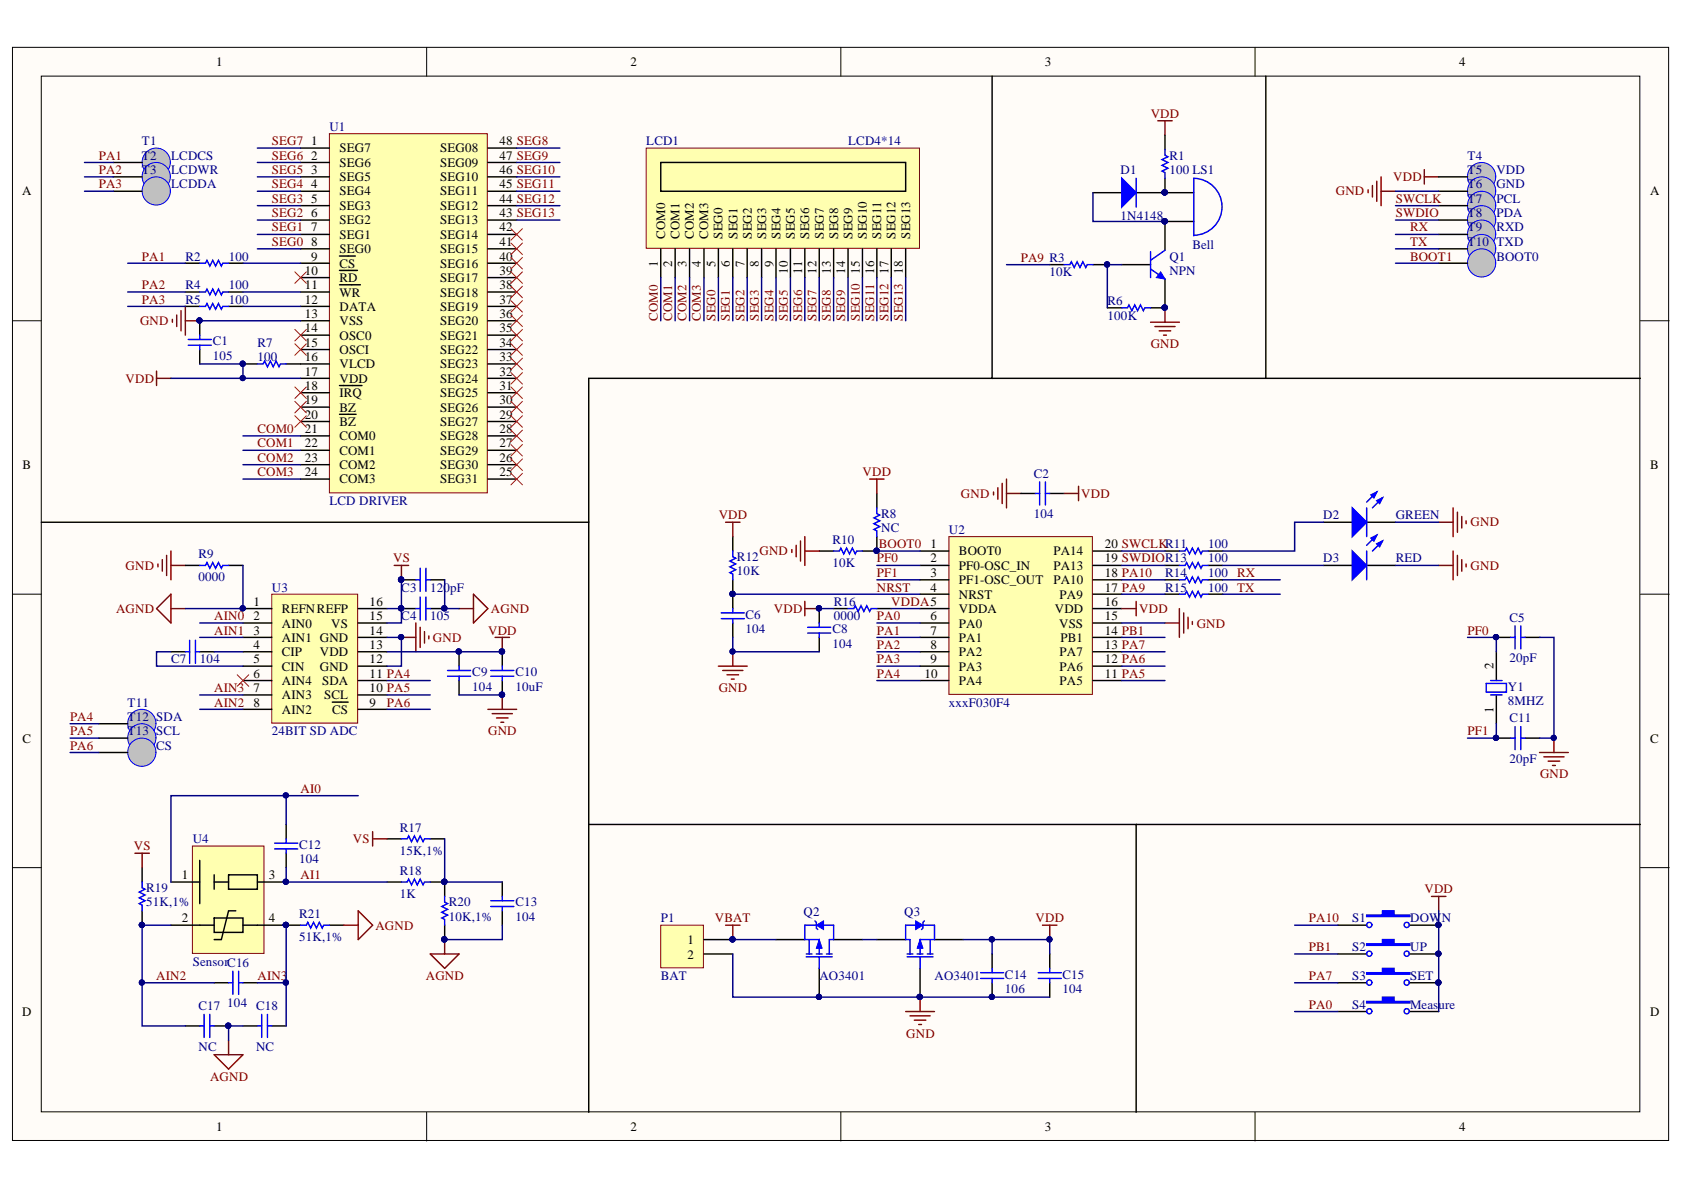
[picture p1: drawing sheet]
<svg xmlns="http://www.w3.org/2000/svg" width="297mm" height="210mm" viewBox="0 0 297 210" stroke-linecap="round" stroke-linejoin="round" font-family="sans-serif">
<defs><g id="words">
<g font-size="2.3">
<text x="38.1" y="11.7">1</text>
<text x="111.2" y="11.7">2</text>
<text x="184.3" y="11.7">3</text>
<text x="257.4" y="11.7">4</text>
<text x="54.9" y="25.6">1</text>
<text x="54.9" y="28.1">2</text>
<text x="59.9" y="26.9">SEG7</text>
<text x="59.9" y="29.4">SEG6</text>
<text x="77.6" y="29.4">SEG09</text>
<text x="77.6" y="26.9">SEG08</text>
<text x="88.1" y="28.1">47 SEG9</text>
<text x="88.1" y="25.6">48 SEG8</text>
<text x="3.9" y="34.5">A</text>
<text x="54.9" y="30.7">3</text>
<text x="54.9" y="33.2">4</text>
<text x="54.9" y="35.7">5</text>
<text x="59.9" y="31.9">SEG5</text>
<text x="59.9" y="34.5">SEG4</text>
<text x="77.6" y="34.5">SEG11</text>
<text x="77.6" y="31.9">SEG10</text>
<text x="88.1" y="35.7">44 SEG12</text>
<text x="88.1" y="33.2">45 SEG11</text>
<text x="88.1" y="30.7">46 SEG10</text>
<text x="291.1" y="34.5">A</text>
<text x="54.9" y="38.3">6</text>
<text x="54.9" y="40.8">7</text>
<text x="59.9" y="37">SEG3</text>
<text x="59.9" y="39.5">SEG2</text>
<text x="77.6" y="39.5">SEG13</text>
<text x="77.6" y="37">SEG12</text>
<text x="88.1" y="40.8">42</text>
<text x="88.1" y="38.3">43 SEG13</text>
<text x="54.9" y="43.4">8</text>
<text x="54.9" y="46">9</text>
<text x="59.9" y="42.1">SEG1</text>
<text x="59.9" y="44.7">SEG0</text>
<text x="59.9" y="47.2">CS</text>
<text x="77.6" y="47.2">SEG16</text>
<text x="77.6" y="44.7">SEG15</text>
<text x="77.6" y="42.1">SEG14</text>
<text x="88.1" y="46">40</text>
<text x="88.1" y="43.4">41</text>
<text x="116" y="47.1" transform="rotate(-90 116 47.1)">1</text>
<text x="117.3" y="42.1" transform="rotate(-90 117.3 42.1)">COM0</text>
<text x="118.6" y="47.1" transform="rotate(-90 118.6 47.1)">2</text>
<text x="119.8" y="42.1" transform="rotate(-90 119.8 42.1)">COM1</text>
<text x="121.1" y="47.1" transform="rotate(-90 121.1 47.1)">3</text>
<text x="122.4" y="42.1" transform="rotate(-90 122.4 42.1)">COM2</text>
<text x="123.6" y="47.1" transform="rotate(-90 123.6 47.1)">4</text>
<text x="124.9" y="42.1" transform="rotate(-90 124.9 42.1)">COM3</text>
<text x="126.2" y="47.1" transform="rotate(-90 126.2 47.1)">5</text>
<text x="127.4" y="42.1" transform="rotate(-90 127.4 42.1)">SEG0</text>
<text x="128.7" y="47.1" transform="rotate(-90 128.7 47.1)">6</text>
<text x="130.1" y="42.1" transform="rotate(-90 130.1 42.1)">SEG1</text>
<text x="131.3" y="47.1" transform="rotate(-90 131.3 47.1)">7</text>
<text x="132.6" y="42.1" transform="rotate(-90 132.6 42.1)">SEG2</text>
<text x="133.9" y="47.1" transform="rotate(-90 133.9 47.1)">8</text>
<text x="135.1" y="42.1" transform="rotate(-90 135.1 42.1)">SEG3</text>
<text x="136.4" y="47.1" transform="rotate(-90 136.4 47.1)">9</text>
<text x="137.7" y="42.1" transform="rotate(-90 137.7 42.1)">SEG4</text>
<text x="140.2" y="42.1" transform="rotate(-90 140.2 42.1)">SEG5</text>
<text x="142.8" y="42.1" transform="rotate(-90 142.8 42.1)">SEG6</text>
<text x="145.3" y="42.1" transform="rotate(-90 145.3 42.1)">SEG7</text>
<text x="147.8" y="42.1" transform="rotate(-90 147.8 42.1)">SEG8</text>
<text x="150.4" y="42.1" transform="rotate(-90 150.4 42.1)">SEG9</text>
<text x="152.9" y="42.1" transform="rotate(-90 152.9 42.1)">SEG10</text>
<text x="155.4" y="42.1" transform="rotate(-90 155.4 42.1)">SEG11</text>
<text x="158" y="42.1" transform="rotate(-90 158 42.1)">SEG12</text>
<text x="160.5" y="42.1" transform="rotate(-90 160.5 42.1)">SEG13</text>
<text x="53.8" y="48.5">10</text>
<text x="53.8" y="51">11</text>
<text x="53.8" y="53.6">12</text>
<text x="59.9" y="49.8">RD</text>
<text x="59.9" y="52.3">WR</text>
<text x="77.6" y="52.3">SEG18</text>
<text x="77.6" y="49.8">SEG17</text>
<text x="88.1" y="53.6">37</text>
<text x="88.1" y="51">38</text>
<text x="88.1" y="48.5">39</text>
<text x="139" y="48.3" transform="rotate(-90 139 48.3)">10</text>
<text x="141.5" y="48.3" transform="rotate(-90 141.5 48.3)">11</text>
<text x="144" y="48.3" transform="rotate(-90 144 48.3)">12</text>
<text x="146.6" y="48.3" transform="rotate(-90 146.6 48.3)">13</text>
<text x="149.1" y="48.3" transform="rotate(-90 149.1 48.3)">14</text>
<text x="151.6" y="48.3" transform="rotate(-90 151.6 48.3)">15</text>
<text x="154.2" y="48.3" transform="rotate(-90 154.2 48.3)">16</text>
<text x="156.7" y="48.3" transform="rotate(-90 156.7 48.3)">17</text>
<text x="159.2" y="48.3" transform="rotate(-90 159.2 48.3)">18</text>
<text x="53.8" y="56.1">13</text>
<text x="53.8" y="58.6">14</text>
<text x="59.9" y="54.8">DATA</text>
<text x="59.9" y="57.4">VSS</text>
<text x="59.9" y="59.9">OSC0</text>
<text x="77.6" y="59.9">SEG21</text>
<text x="77.6" y="57.4">SEG20</text>
<text x="77.6" y="54.8">SEG19</text>
<text x="88.1" y="58.6">35</text>
<text x="88.1" y="56.1">36</text>
<text x="53.8" y="61.2">15</text>
<text x="53.8" y="63.7">16</text>
<text x="59.9" y="62.4">OSCI</text>
<text x="59.9" y="65">VLCD</text>
<text x="77.6" y="65">SEG23</text>
<text x="77.6" y="62.4">SEG22</text>
<text x="88.1" y="63.7">33</text>
<text x="88.1" y="61.2">34</text>
<text x="53.8" y="66.2">17</text>
<text x="53.8" y="68.8">18</text>
<text x="53.8" y="71.3">19</text>
<text x="59.9" y="67.5">VDD</text>
<text x="59.9" y="70.1">IRQ</text>
<text x="77.6" y="70.1">SEG25</text>
<text x="77.6" y="67.5">SEG24</text>
<text x="88.1" y="71.3">30</text>
<text x="88.1" y="68.8">31</text>
<text x="88.1" y="66.2">32</text>
<text x="53.8" y="73.9">20</text>
<text x="53.8" y="76.4">21</text>
<text x="59.9" y="72.6">BZ</text>
<text x="59.9" y="75.1">BZ</text>
<text x="59.9" y="77.7">COM0</text>
<text x="77.6" y="77.7">SEG28</text>
<text x="77.6" y="75.1">SEG27</text>
<text x="77.6" y="72.6">SEG26</text>
<text x="88.1" y="76.4">28</text>
<text x="88.1" y="73.9">29</text>
<text x="4" y="82.7">B</text>
<text x="53.8" y="78.9">22</text>
<text x="53.8" y="81.5">23</text>
<text x="53.8" y="84">24</text>
<text x="59.9" y="80.2">COM1</text>
<text x="59.9" y="82.7">COM2</text>
<text x="77.6" y="82.7">SEG30</text>
<text x="77.6" y="80.2">SEG29</text>
<text x="88.1" y="84">25</text>
<text x="88.1" y="81.5">26</text>
<text x="88.1" y="78.9">27</text>
<text x="291.1" y="82.7">B</text>
<text x="59.9" y="85.3">COM3</text>
<text x="77.6" y="85.3">SEG31</text>
<text x="164.2" y="96.7">1</text>
<text x="164.2" y="99.2">2</text>
<text x="164.2" y="101.7">3</text>
<text x="169.1" y="97.9">BOOT0</text>
<text x="169.1" y="100.5">PF0-OSC_IN</text>
<text x="185.8" y="100.5">PA13</text>
<text x="185.8" y="97.9">PA14</text>
<text x="194.9" y="101.7">18 PA10</text>
<text x="194.9" y="99.2">19 SWDIOR13</text>
<text x="194.9" y="96.7">20 SWCLKR11</text>
<text x="44.7" y="106.9">1</text>
<text x="65.2" y="106.9">16</text>
<text x="164.2" y="104.4">4</text>
<text x="169.1" y="103">PF1-OSC_OUT</text>
<text x="169.1" y="105.6">NRST</text>
<text x="185.8" y="103">PA10</text>
<text x="186.9" y="105.6">PA9</text>
<text x="194.9" y="106.9">16</text>
<text x="194.9" y="104.4">17 PA9</text>
<text x="44.7" y="109.4">2</text>
<text x="44.7" y="112">3</text>
<text x="49.7" y="108.2">REFNREFP</text>
<text x="49.7" y="110.7">AIN0</text>
<text x="49.7" y="113.2">AIN1 GND</text>
<text x="58.4" y="110.7">VS</text>
<text x="65.2" y="112">14</text>
<text x="65.2" y="109.4">15</text>
<text x="164.2" y="109.4">6</text>
<text x="164.2" y="112">7</text>
<text x="169.1" y="108.2">VDDA</text>
<text x="169.1" y="110.7">PA0</text>
<text x="169.1" y="113.2">PA1</text>
<text x="186.1" y="108.2">VDD</text>
<text x="186.8" y="110.7">VSS</text>
<text x="187.1" y="113.2">PB1</text>
<text x="194.9" y="112">14 PB1</text>
<text x="194.9" y="109.4">15</text>
<text x="44.7" y="114.5">4</text>
<text x="44.7" y="117">5</text>
<text x="44.7" y="119.6">6</text>
<text x="49.7" y="115.8">CIP</text>
<text x="49.7" y="118.3">CIN</text>
<text x="56.4" y="118.3">GND</text>
<text x="56.4" y="115.8">VDD</text>
<text x="65.2" y="119.6">11 PA4</text>
<text x="65.2" y="117">12</text>
<text x="65.2" y="114.5">13</text>
<text x="163.1" y="119.6">10</text>
<text x="164.2" y="114.5">8</text>
<text x="164.2" y="117">9</text>
<text x="169.1" y="115.8">PA2</text>
<text x="169.1" y="118.3">PA3</text>
<text x="186.9" y="118.3">PA6</text>
<text x="186.9" y="115.8">PA7</text>
<text x="194.9" y="119.6">11 PA5</text>
<text x="194.9" y="117">12 PA6</text>
<text x="194.9" y="114.5">13 PA7</text>
<text x="263.4" y="118" transform="rotate(-90 263.4 118)">2</text>
<text x="44.7" y="122.1">7</text>
<text x="44.7" y="124.6">8</text>
<text x="49.7" y="120.8">AIN4</text>
<text x="49.7" y="123.4">AIN3</text>
<text x="49.7" y="125.9">AIN2</text>
<text x="56.8" y="120.8">SDA</text>
<text x="57.2" y="123.4">SCL</text>
<text x="58.6" y="125.9">CS</text>
<text x="65.2" y="124.6">9</text>
<text x="65.2" y="122.1">10 PA5</text>
<text x="169.1" y="120.8">PA4</text>
<text x="186.9" y="120.8">PA5</text>
<text x="263.4" y="125.7" transform="rotate(-90 263.4 125.7)">1</text>
<text x="4" y="131">C</text>
<text x="291.1" y="131">C</text>
<text x="32.1" y="155.1">1</text>
<text x="47.4" y="155.1">3</text>
<text x="32.1" y="162.7">2</text>
<text x="47.4" y="162.7">4</text>
<text x="121.3" y="166.5">1</text>
<text x="121.3" y="169.1">2</text>
<text x="3.9" y="179.2">D</text>
<text x="291.1" y="179.2">D</text>
<text x="38.1" y="199.5">1</text>
<text x="111.2" y="199.5">2</text>
<text x="184.3" y="199.5">3</text>
<text x="257.4" y="199.5">4</text>
</g>
<g font-size="2.3" fill="#000080">
<text x="58.1" y="23.1">U1</text>
<text x="25" y="25.6">T1</text>
<text x="25" y="28.1">T2</text>
<text x="30.2" y="28.1">LCDCS</text>
<text x="114" y="25.6">LCD1</text>
<text x="149.6" y="25.6">LCD4*14</text>
<text x="206.3" y="28.1">R1</text>
<text x="258.9" y="28.1">T4</text>
<text x="25" y="30.7">T3</text>
<text x="30.2" y="30.7">LCDWR</text>
<text x="30.2" y="33.2">LCDDA</text>
<text x="197.6" y="30.7">D1</text>
<text x="206.3" y="30.7">100 LS1</text>
<text x="258.9" y="30.7">T5</text>
<text x="258.9" y="33.2">T6</text>
<text x="258.9" y="35.7">T7</text>
<text x="263.9" y="30.7">VDD</text>
<text x="263.9" y="33.2">GND</text>
<text x="263.9" y="35.7">PCL</text>
<text x="197.6" y="38.8">1N4148</text>
<text x="258.9" y="38.3">T8</text>
<text x="258.9" y="40.8">T9</text>
<text x="263.9" y="38.3">PDA</text>
<text x="263.9" y="40.8">RXD</text>
<text x="32.7" y="46">R2</text>
<text x="40.3" y="46">100</text>
<text x="206.3" y="46">Q1</text>
<text x="210.3" y="43.9">Bell</text>
<text x="258.9" y="43.4">T10 TXD</text>
<text x="263.9" y="46">BOOT0</text>
<text x="32.7" y="51">R4</text>
<text x="32.7" y="53.6">R5</text>
<text x="40.3" y="51">100</text>
<text x="40.3" y="53.6">100</text>
<text x="185.1" y="48.8">10K</text>
<text x="195.4" y="53.8">R6</text>
<text x="206.3" y="48.5">NPN</text>
<text x="195.4" y="56.4">100K</text>
<text x="37.5" y="60.9">C1</text>
<text x="37.5" y="63.5">105</text>
<text x="45.4" y="61.2">R7</text>
<text x="45.4" y="63.7">100</text>
<text x="58.1" y="89.1">LCD DRIVER</text>
<text x="182.3" y="84.2">C2</text>
<text x="146.8" y="95.9">R10</text>
<text x="155.4" y="91.3">R8</text>
<text x="155.4" y="93.9">NC</text>
<text x="167.4" y="94.1">U2</text>
<text x="182.3" y="91.3">104</text>
<text x="233.4" y="91.6">D2</text>
<text x="246.2" y="91.6">GREEN</text>
<text x="35" y="98.4">R9</text>
<text x="130" y="98.9">R12</text>
<text x="130" y="101.5">10K</text>
<text x="146.8" y="100">10K</text>
<text x="205.5" y="101.7">R14</text>
<text x="213.1" y="96.7">100</text>
<text x="213.1" y="99.2">100</text>
<text x="213.1" y="101.7">100 RX</text>
<text x="233.4" y="99.2">D3</text>
<text x="246.2" y="99.2">RED</text>
<text x="35" y="102.5">0000</text>
<text x="48" y="104.4">U3</text>
<text x="70.8" y="104.4">C3</text>
<text x="75.9" y="104.4">120pF</text>
<text x="147.1" y="106.9">R16</text>
<text x="205.5" y="104.4">R15</text>
<text x="213.1" y="104.4">100 TX</text>
<text x="70.8" y="109.4">C4</text>
<text x="75.9" y="109.4">105</text>
<text x="131.5" y="109.2">C6</text>
<text x="131.5" y="111.7">104</text>
<text x="146.8" y="111.7">C8</text>
<text x="147.1" y="109.4">0000</text>
<text x="266.2" y="109.7">C5</text>
<text x="30.2" y="117">C7</text>
<text x="35.3" y="117">104</text>
<text x="83.3" y="119.3">C9</text>
<text x="90.9" y="119.3">C10</text>
<text x="146.8" y="114.2">104</text>
<text x="266.2" y="116.8">20pF</text>
<text x="22.5" y="124.6">T11</text>
<text x="83.3" y="121.8">104</text>
<text x="90.9" y="121.8">10uF</text>
<text x="167.4" y="124.6">xxxF030F4</text>
<text x="266" y="121.8">Y1</text>
<text x="266" y="124.4">8MHZ</text>
<text x="22.5" y="127.2">T12 SDA</text>
<text x="22.5" y="129.7">T13 SCL</text>
<text x="48" y="129.7">24BIT SD ADC</text>
<text x="266.2" y="127.4">C11</text>
<text x="27.6" y="132.2">CS</text>
<text x="266.2" y="134.5">20pF</text>
<text x="34" y="148.7">U4</text>
<text x="52.8" y="149.7">C12</text>
<text x="70.5" y="146.7">R17</text>
<text x="52.8" y="152.3">104</text>
<text x="70.5" y="150.7">15K,1%</text>
<text x="70.5" y="154.3">R18</text>
<text x="25.8" y="157.3">R19</text>
<text x="25.8" y="159.9">51K,1%</text>
<text x="52.8" y="161.9">R21</text>
<text x="70.5" y="158.3">1K</text>
<text x="79.2" y="159.9">R20</text>
<text x="90.9" y="159.9">C13</text>
<text x="141.7" y="161.6">Q2</text>
<text x="159.5" y="161.6">Q3</text>
<text x="52.8" y="166">51K,1%</text>
<text x="79.2" y="162.4">10K,1%</text>
<text x="90.9" y="162.4">104</text>
<text x="116.5" y="162.7">P1</text>
<text x="238.5" y="167.8">S2</text>
<text x="238.5" y="162.7">S1</text>
<text x="248.7" y="167.8">UP</text>
<text x="248.7" y="162.7">DOW</text>
<text x="254.3" y="162.7">N</text>
<text x="34" y="170.3">SensorC16</text>
<text x="116.5" y="172.9">BAT</text>
<text x="144.5" y="172.9">AO3401</text>
<text x="164.8" y="172.9">AO3401</text>
<text x="177.3" y="172.6">C14</text>
<text x="187.4" y="172.6">C15</text>
<text x="238.5" y="172.9">S3</text>
<text x="248.7" y="172.9">SET</text>
<text x="35" y="178.2">C17</text>
<text x="40.1" y="177.7">104 C18</text>
<text x="177.3" y="175.2">106</text>
<text x="187.4" y="175.2">104</text>
<text x="238.5" y="177.9">S4</text>
<text x="248.7" y="177.9">Measure</text>
<text x="35" y="185.3">NC</text>
<text x="45.2" y="185.3">NC</text>
</g>
<g font-size="2.3" fill="#800000">
<text x="203" y="20.8">VDD</text>
<text x="17.4" y="28.1">PA1</text>
<text x="48" y="28.1">SEG6</text>
<text x="48" y="25.6">SEG7</text>
<text x="17.4" y="30.7">PA2</text>
<text x="17.4" y="33.2">PA3</text>
<text x="48" y="35.7">SEG3</text>
<text x="48" y="33.2">SEG4</text>
<text x="48" y="30.7">SEG5</text>
<text x="235.6" y="34.5">GND</text>
<text x="245.8" y="31.9">VDD</text>
<text x="246.2" y="35.7">SWCLK</text>
<text x="48" y="40.8">SEG1</text>
<text x="48" y="38.3">SEG2</text>
<text x="246.2" y="38.3">SWDIO</text>
<text x="248.7" y="40.8">RX</text>
<text x="25" y="46">PA1</text>
<text x="48" y="43.4">SEG0</text>
<text x="180.1" y="46.2">PA9 R3</text>
<text x="248.7" y="43.4">TX</text>
<text x="248.7" y="46">BOOT1</text>
<text x="25" y="51">PA2</text>
<text x="25" y="53.6">PA3</text>
<text x="24.7" y="57.4">GND</text>
<text x="116" y="56.6" transform="rotate(-90 116 56.6)">COM0</text>
<text x="118.6" y="56.6" transform="rotate(-90 118.6 56.6)">COM1</text>
<text x="121.1" y="56.6" transform="rotate(-90 121.1 56.6)">COM2</text>
<text x="123.6" y="56.6" transform="rotate(-90 123.6 56.6)">COM3</text>
<text x="126.2" y="56.6" transform="rotate(-90 126.2 56.6)">SEG0</text>
<text x="128.7" y="56.6" transform="rotate(-90 128.7 56.6)">SEG1</text>
<text x="131.3" y="56.6" transform="rotate(-90 131.3 56.6)">SEG2</text>
<text x="133.9" y="56.6" transform="rotate(-90 133.9 56.6)">SEG3</text>
<text x="136.4" y="56.6" transform="rotate(-90 136.4 56.6)">SEG4</text>
<text x="139" y="56.6" transform="rotate(-90 139 56.6)">SEG5</text>
<text x="141.5" y="56.6" transform="rotate(-90 141.5 56.6)">SEG6</text>
<text x="144" y="56.6" transform="rotate(-90 144 56.6)">SEG7</text>
<text x="146.6" y="56.6" transform="rotate(-90 146.6 56.6)">SEG8</text>
<text x="149.1" y="56.6" transform="rotate(-90 149.1 56.6)">SEG9</text>
<text x="151.6" y="56.6" transform="rotate(-90 151.6 56.6)">SEG10</text>
<text x="154.2" y="56.6" transform="rotate(-90 154.2 56.6)">SEG11</text>
<text x="156.7" y="56.6" transform="rotate(-90 156.7 56.6)">SEG12</text>
<text x="159.2" y="56.6" transform="rotate(-90 159.2 56.6)">SEG13</text>
<text x="203" y="61.4">GND</text>
<text x="22.2" y="67.5">VDD</text>
<text x="45.4" y="76.4">COM0</text>
<text x="45.4" y="78.9">COM1</text>
<text x="45.4" y="81.5">COM2</text>
<text x="45.4" y="84">COM3</text>
<text x="152.1" y="84">VDD</text>
<text x="169.5" y="87.8">GND</text>
<text x="190.7" y="87.8">VDD</text>
<text x="126.8" y="91.6">VDD</text>
<text x="259.4" y="92.9">GND</text>
<text x="22.2" y="100.5">GND</text>
<text x="69.3" y="99.2">VS</text>
<text x="134" y="97.9">GND</text>
<text x="154.7" y="99.2">PF0</text>
<text x="154.7" y="101.7">PF1</text>
<text x="155" y="96.7">BOOT0</text>
<text x="259.4" y="100.5">GND</text>
<text x="154.7" y="104.4">NRST</text>
<text x="157.2" y="106.9">VDDA5</text>
<text x="20.5" y="108.2">AGND</text>
<text x="37.8" y="109.4">AIN0</text>
<text x="37.8" y="112">AIN1</text>
<text x="76.4" y="113.2">GND</text>
<text x="86.1" y="112">VDD</text>
<text x="86.6" y="108.2">AGND</text>
<text x="136.5" y="108.2">VDD</text>
<text x="154.7" y="109.4">PA0</text>
<text x="154.7" y="112">PA1</text>
<text x="200.9" y="108.2">VDD</text>
<text x="211.1" y="110.7">GND</text>
<text x="258.9" y="112">PF0</text>
<text x="154.7" y="114.5">PA2</text>
<text x="154.7" y="117">PA3</text>
<text x="154.7" y="119.6">PA4</text>
<text x="37.8" y="124.6">AIN2</text>
<text x="37.8" y="122.1">AIN3</text>
<text x="68.2" y="124.6">PA6</text>
<text x="126.8" y="122.1">GND</text>
<text x="12.3" y="127.2">PA4</text>
<text x="12.3" y="129.7">PA5</text>
<text x="86.1" y="129.7">GND</text>
<text x="258.9" y="129.7">PF1</text>
<text x="12.3" y="132.2">PA6</text>
<text x="271.6" y="137.3">GND</text>
<text x="53" y="139.8">AI0</text>
<text x="23.6" y="150">VS</text>
<text x="62.2" y="148.7">VS</text>
<text x="53" y="155.1">AI1</text>
<text x="251.3" y="157.6">VDD</text>
<text x="66.2" y="164">AGND</text>
<text x="126.1" y="162.7">VBAT</text>
<text x="182.7" y="162.7">VDD</text>
<text x="230.9" y="167.8">PB1</text>
<text x="230.9" y="162.7">PA10</text>
<text x="27.6" y="172.9">AIN2</text>
<text x="45.4" y="172.9">AIN3</text>
<text x="75.1" y="172.9">AGND</text>
<text x="230.9" y="172.9">PA7</text>
<text x="230.9" y="177.9">PA0</text>
<text x="159.8" y="183">GND</text>
<text x="37" y="190.6">AGND</text>
</g>
</g></defs>
<g fill="#fffcf8" stroke="#000" stroke-width=".18">
<path d="M2.2 8.4h292.1v192.8h-292.1z"/>
<path d="M7.3 13.4h281.9v182.7h-281.9z"/>
</g>
<path d="M75.3 8.4v5M148.3 8.4v5M221.4 8.4v5M2.2 56.6h5.1M289.3 56.6h5.1M2.2 104.8h5.1M289.3 104.8h5.1M2.2 153h5.1M289.3 153h5.1M75.3 196.2v5.1M148.3 196.2v5.1M221.4 196.2v5.1" fill="none" stroke="#000" stroke-width=".18"/>
<path d="M58.1 23.6h27.9v63.3h-27.9z" fill="#ffffb0" stroke="#800000" stroke-width=".18"/>
<g fill="none" stroke="#000" stroke-width=".25">
<path d="M53 26.1h5.1M53 28.7h5.1M53 31.2h5.1M53 33.7h5.1M53 36.3h5.1M53 38.8h5.1M86.1 26.1h5M86.1 28.7h5M86.1 31.2h5M86.1 33.7h5M86.1 36.3h5M86.1 38.8h5"/>
<path d="M32.7 46.4h2.5M32.7 51.5h2.5M32.7 54h2.5M35.2 56.6v2.5M40.3 46.4h2.6M40.3 51.5h2.6M40.3 54h2.6M53 41.4h5.1M53 43.9h5.1M53 46.4h5.1M53 49h5.1M53 51.5h5.1"/>
<path d="M53 54h5.1M53 56.6h5.1M53 59.1h5.1M59.9 45.2h2.8M59.9 47.7h3.2M59.9 50.2h3.7M86.1 41.4h5M86.1 43.9h5M86.1 46.4h5M86.1 49h5M86.1 51.5h5M86.1 54h5"/>
<path d="M86.1 56.6h5M86.1 59.1h5M35.2 61.7v2.5M42.9 64.2h2.5M50.5 64.2h7.6M53 61.7h5.1M53 66.7h5.1M53 69.3h5.1M53 71.8h5.1M53 74.3h5.1M53 76.9h5.1M53 79.4h5.1"/>
<path d="M59.9 68h3.9M59.9 73.1h2.9M86.1 61.7h5M86.1 64.2h5M86.1 66.7h5M86.1 69.3h5M86.1 71.8h5M86.1 74.3h5M86.1 76.9h5M86.1 79.4h5M53 82h5.1M53 84.5h5.1"/>
<path d="M86.1 82h5M86.1 84.5h5"/>
</g>
<path d="M33.2 59.9h4.1M35.2 46.4h1.1l.2-.5 .5 1 .5-1 .5 1 .5-1 .5 1 .3-.5h1M35.2 51.5h1.1l.2-.5 .5 1 .5-1 .5 1 .5-1 .5 1 .3-.5h1M35.2 54h1.1l.2-.5 .5 1.1 .5-1.1 .5 1.1 .5-1.1 .5 1.1 .3-.6h1M35.2 59.1v.8M33.2 60.9h4.1M35.2 60.9v.8M45.4 64.2h1l.3-.5 .5 1 .5-1 .5 1 .5-1 .5 1 .3-.5h1" fill="none" stroke="#00f" stroke-width=".25"/>
<g fill="#000080" stroke="#000080" stroke-width=".18">
<circle cx="42.8" cy="64.2" r=".46"/>
<circle cx="35.2" cy="56.5" r=".46"/>
</g>
<g fill="none" stroke="#f00" stroke-width=".18">
<path d="M52 48l2 2M52 58.1l2 2M54 48l-2 2M54 58.1l-2 2M90.1 40.3l2.1 2.1M90.1 42.9l2.1 2M90.1 45.4l2.1 2M90.1 48l2.1 2M90.1 50.5l2.1 2M90.1 53l2.1 2.1M90.1 55.6l2.1 2M90.1 58.1l2.1 2"/>
<path d="M92.2 40.3l-2.1 2.1M92.2 42.9l-2.1 2M92.2 45.4l-2.1 2M92.2 48l-2.1 2M92.2 50.5l-2.1 2M92.2 53l-2.1 2.1M92.2 55.6l-2.1 2M92.2 58.1l-2.1 2M52 60.6l2 2.1M52 68.3l2 2M52 70.8l2 2M52 73.3l2 2.1"/>
<path d="M54 60.6l-2 2.1M54 68.3l-2 2M54 70.8l-2 2M54 73.3l-2 2.1M90.1 60.6l2.1 2.1M90.1 63.2l2.1 2M90.1 65.7l2.1 2M90.1 68.3l2.1 2M90.1 70.8l2.1 2M90.1 73.3l2.1 2.1M90.1 75.9l2.1 2M90.1 78.4l2.1 2"/>
<path d="M92.2 60.6l-2.1 2.1M92.2 63.2l-2.1 2M92.2 65.7l-2.1 2M92.2 68.3l-2.1 2M92.2 70.8l-2.1 2M92.2 73.3l-2.1 2.1M92.2 75.9l-2.1 2M92.2 78.4l-2.1 2M90.1 80.9l2.1 2.1M90.1 83.5l2.1 2M92.2 80.9l-2.1 2.1M92.2 83.5l-2.1 2"/>
</g>
<path d="M30.4 56.3v.5M31.2 55.6v2M31.9 54.8v3.6M32.7 54v5.1M32.7 56.6h2.5" fill="none" stroke="#800000" stroke-width=".25"/>
<path d="M47.9 104.8h15.2v22.8h-15.2z" fill="#ffffb0" stroke="#800000" stroke-width=".18"/>
<g fill="none" stroke="#000" stroke-width=".25">
<path d="M32.7 99.7h2.5M40.3 99.7h2.6M30.2 115h2.5M35.2 115h2.6M42.9 107.3h5M42.9 109.9h5M42.9 112.4h5M42.9 115h5M42.9 117.5h5M63.2 107.3h5.1M63.2 109.9h5.1M63.2 112.4h5.1"/>
<path d="M63.2 115h5.1M63.2 117.5h5.1M70.8 107.3h2.6M70.8 102.3h2.6M75.9 107.3h2.5M75.9 102.3h2.5M81 115v2.5M88.6 115v2.5M42.9 120h5M42.9 122.6h5M42.9 125.1h5M58.6 123.8h2.8"/>
<path d="M63.2 120h5.1M63.2 122.6h5.1M63.2 125.1h5.1M81 120v2.6M88.6 120v2.6"/>
</g>
<g fill="#000080" stroke="#000080" stroke-width=".18">
<circle cx="42.8" cy="107.3" r=".46"/>
<circle cx="70.7" cy="102.2" r=".47"/>
<circle cx="78.4" cy="107.3" r=".46"/>
<circle cx="70.8" cy="107.3" r=".46"/>
<circle cx="70.8" cy="112.4" r=".46"/>
<circle cx="80.9" cy="114.9" r=".46"/>
<circle cx="88.5" cy="114.9" r=".46"/>
<circle cx="88.5" cy="122.5" r=".46"/>
</g>
<g fill="none" stroke="#00f" stroke-width=".25">
<path d="M35.2 99.7h1.1l.2-.5 .5 1 .5-1 .5 1 .5-1 .5 1 .3-.5h1M32.7 115h.8M33.5 112.9v4.1M34.5 112.9v4.1M34.5 115h.7M73.4 102.3h.7M73.4 107.3h.7M74.1 100.2v4.1M74.1 105.3v4.1M75.1 100.2v4.1M75.1 105.3v4.1M75.1 102.3h.8"/>
<path d="M75.1 107.3h.8M78.9 119.3h4.1M78.9 118.3h4.1M81 117.5v.8M81 119.3v.7M86.6 119.3h4M86.6 118.3h4M88.6 117.5v.8M88.6 119.3v.7"/>
</g>
<g fill="none" stroke="#800000" stroke-width=".25">
<path d="M27.6 65.5v2.5M27.6 66.7h2.6M27.9 99.5v.5M28.6 98.7v2M29.4 98v3.5M30.2 97.2v5.1M30.2 99.7h2.5M69.5 99.7h2.6M70.8 99.7v2.6M27.6 107.3l2.6-2.5v5.1zM30.2 107.3h2.5M70.8 112.4h2.6"/>
<path d="M73.4 109.9v5.1M74.1 110.6v3.6M74.9 111.4v2M75.6 112.2v.5M81 107.3h2.5M83.5 104.8l2.6 2.5-2.6 2.6zM86.1 125.1h5M86.8 125.9h3.6M87.6 126.6h2M88.3 127.4h.6M88.6 122.6v2.5"/>
</g>
<path d="M41.8 119l2.1 2.1M43.9 119l-2.1 2.1" fill="none" stroke="#f00" stroke-width=".18"/>
<path d="M33.9 149.2h12.7v19h-12.7z" fill="#ffffb0" stroke="#800000" stroke-width=".18"/>
<g fill="none" stroke="#000" stroke-width=".25">
<path d="M25.1 153v2.6M30.2 155.6h5M35.2 151.8v7.6M37.8 155.6h2.5M37.8 154.3v2.5M40.3 154.3h5.1v2.5h-5.1zM45.4 155.6h5.1M50.5 145.4v2.6M50.5 150.5v2.5M68.3 155.6h2.5M68.3 148h2.5M75.9 155.6h2.5v2.5"/>
<path d="M75.9 148h2.5M88.6 155.6v2.5M25.1 160.7v2.5M30.2 163.2h7.6M37.8 161.9h5.1v2.6h-5.1zM37.8 173.3h2.5M41.6 160.7h-1.3l-1.3 5h-1.2M42.9 163.2h10.1M42.9 173.3h2.5M58.1 163.2h2.5M78.4 163.2v2.5M88.6 160.7v2.5"/>
<path d="M32.7 181h2.5M37.8 181h2.5M42.9 181h2.5M47.9 181h2.6"/>
</g>
<g fill="#000080" stroke="#000080" stroke-width=".18">
<circle cx="50.4" cy="155.5" r=".46"/>
<circle cx="50.4" cy="163.1" r=".46"/>
<circle cx="25" cy="163.1" r=".46"/>
<circle cx="40.3" cy="180.9" r=".47"/>
<circle cx="78.4" cy="155.5" r=".46"/>
<circle cx="78.4" cy="165.7" r=".47"/>
</g>
<g fill="none" stroke="#00f" stroke-width=".25">
<path d="M25.1 155.6v1l.5 .2-1 .6 1 .5-1 .5 1 .5-1 .5 .5 .2v1.1M48.4 148.7h4.1M48.4 149.7h4.1M50.5 148v.7M50.5 149.7v.8M70.8 148h1l.3-.5 .5 1 .5-1 .5 1 .5-1 .5 1 .3-.5h1M70.8 155.6h1l.3-.5 .5 1 .5-1 .5 1 .5-1 .5 1 .3-.5h1M78.4 158.1v1l.5 .3-1 .5 1 .5-1 .5 1 .5-1 .5 .5 .3v1M86.6 158.9h4M86.6 159.9h4M88.6 158.1v.8M88.6 159.9v.8"/>
<path d="M36 178.9v4.1M37 178.9v4.1M40.3 173.3h.8M41.1 171.3v4.1M42.1 171.3v4.1M42.1 173.3h.8M46.2 178.9v4.1M47.2 178.9v4.1M53 163.2h1l.3-.5 .5 1 .5-1 .5 1 .5-1 .5 1 .3-.5h1M35.2 181h.8M37 181h.8M45.4 181h.8"/>
<path d="M47.2 181h.7"/>
</g>
<path d="M23.8 150.5h2.5M25.1 150.5v2.5M65.7 146.7v2.5M65.7 148h2.6M60.6 163.2h2.6M63.2 160.7l2.5 2.5-2.5 2.5zM75.9 168.3h5.1l-2.6 2.5zM78.4 165.7v2.6M37.8 186h5.1l-2.6 2.6zM40.3 183.5v2.5" fill="none" stroke="#800000" stroke-width=".25"/>
<path d="M167.4 94.7h25.3v27.8h-25.3z" fill="#ffffb0" stroke="#800000" stroke-width=".18"/>
<g fill="none" stroke="#000" stroke-width=".25">
<path d="M129.3 94.7v2.5M144.5 97.2h2.5M154.7 94.7v2.5h-2.6M154.7 87v2.6M162.3 97.2h5.1M162.3 99.7h5.1M192.8 97.2h5.1M192.8 99.7h5.1M205.5 97.2h2.5M205.5 99.7h2.5M213.1 97.2h2.6M213.1 99.7h2.6"/>
<path d="M129.3 102.3v5M129.3 109.9v2.5M147 107.3h2.6M154.7 107.3h2.5M162.3 102.3h5.1M162.3 104.8h5.1M162.3 107.3h5.1M162.3 109.9h5.1M162.3 112.4h5.1M162.3 115h5.1M162.3 117.5h5.1M192.8 102.3h5.1"/>
<path d="M192.8 104.8h5.1M192.8 107.3h5.1M192.8 109.9h5.1M192.8 112.4h5.1M192.8 115h5.1M192.8 117.5h5.1M205.5 102.3h2.5M205.5 104.8h2.5M213.1 102.3h2.6M213.1 104.8h2.6M263.9 112.4h2.6M263.9 115v5"/>
<path d="M269 112.4h2.6M162.3 120h5.1M192.8 120h5.1M263.9 122.6v5.1M263.9 130.2h2.6M269 130.2h2.6M236 168.3h5.1M248.7 168.3h5.1"/>
</g>
<g fill="none" stroke="#800000" stroke-width=".25">
<path d="M128 92.1h2.5M129.3 92.1v2.6M139.7 96.9v.5M140.4 96.2v2M141.2 95.4v3.6M142 94.7v5M142 97.2h2.5M175.3 86.8v.5M176 86v2.1M176.8 85.3v3.5M177.5 84.5v5.1M177.5 87h2.6"/>
<path d="M126.7 117.5h5.1M127.5 118.3h3.5M128.2 119h2.1M129 119.8h.5M129.3 115v2.5M142 106.1v2.5M142 107.3h2.5M197.9 107.3h2.5M200.4 106.1v2.5M271.6 132.7h5M272.3 133.5h3.6M273.1 134.3h2"/>
<path d="M273.8 135h.6M274.1 130.2v2.5M128 163.2h2.5M129.3 163.2v2.5"/>
</g>
<g fill="#000080" stroke="#000080" stroke-width=".18">
<circle cx="144.5" cy="107.3" r=".46"/>
<circle cx="154.6" cy="97.1" r=".46"/>
<circle cx="129.2" cy="165.7" r=".46"/>
<circle cx="129.2" cy="104.8" r=".46"/>
<circle cx="129.2" cy="114.9" r=".46"/>
<circle cx="263.9" cy="130.1" r=".46"/>
<circle cx="263.9" cy="112.4" r=".46"/>
<circle cx="274" cy="130.1" r=".46"/>
<circle cx="253.7" cy="168.2" r=".46"/>
</g>
<g fill="none" stroke="#00f" stroke-width=".25">
<path d="M129.3 97.2v1l.5 .3-1.1 .5 1.1 .5-1.1 .5 1.1 .5-1.1 .5 .6 .3v1M147 97.2h1.1l.2-.5 .5 1 .5-1 .5 1 .5-1 .6 1 .2-.5h1M154.7 89.6v1l.5 .2-1 .6 1 .5-1 .5 1 .5-1 .5 .5 .2v1.1M208 97.2h1l.3-.5 .5 1 .5-1 .5 1 .5-1 .5 1 .3-.5h1M208 99.7h1l.3-.5 .5 1 .5-1 .5 1 .5-1 .5 1 .3-.5h1M127.2 108.1h4.1M127.2 109.1h4.1M129.3 107.3v.8M129.3 109.1v.8M149.6 107.3h1l.3-.5 .5 1.1 .5-1.1 .5 1.1 .5-1.1 .5 1.1 .3-.6h1M208 102.3h1l.3-.5 .5 1 .5-1 .5 1 .5-1 .5 1 .3-.5h1M208 104.8h1l.3-.5 .5 1 .5-1 .5 1 .5-1 .5 1 .3-.5h1"/>
<path d="M266.5 112.4h.7M267.2 110.4v4.1M268.3 110.4v4.1M268.3 112.4h.7M262.2 120.5h3.5v1.6h-3.5zM262.9 120h2.1M262.9 122.6h2.1M266.5 130.2h.7M267.2 128.2v4M268.3 128.2v4M268.3 130.2h.7"/>
</g>
<path d="M241.1 166.5h2.8v-.8h2v.8h2.8v.2h-7.6z" fill-rule="evenodd" fill="#00f"/>
<g fill="none" stroke="#00f" stroke-width=".25">
<path d="M241.1 166.5h2.8v-.8h2v.8h2.8v.2h-7.6z"/>
<circle cx="241.5" cy="168.2" r=".46"/>
<circle cx="248.1" cy="168.2" r=".46"/>
</g>
<g fill="#000080" stroke="#000080" stroke-width=".18">
<circle cx="253.7" cy="168.2" r=".46"/>
<circle cx="253.7" cy="173.3" r=".47"/>
</g>
<path d="M236 173.3h5.1M248.7 173.3h5.1" fill="none" stroke="#000" stroke-width=".25"/>
<path d="M241.1 171.6h2.8v-.8h2v.8h2.8v.2h-7.6z" fill-rule="evenodd" fill="#00f"/>
<g fill="none" stroke="#00f" stroke-width=".25">
<path d="M241.1 171.6h2.8v-.8h2v.8h2.8v.2h-7.6z"/>
<circle cx="241.5" cy="173.3" r=".46"/>
<circle cx="248.1" cy="173.3" r=".46"/>
</g>
<circle cx="253.7" cy="173.3" r=".47" fill="#000080" stroke="#000080" stroke-width=".18"/>
<path d="M236 178.4h5.1M248.7 178.4h5.1" fill="none" stroke="#000" stroke-width=".25"/>
<path d="M241.1 176.6h2.8v-.7h2v.7h2.8v.3h-7.6z" fill-rule="evenodd" fill="#00f"/>
<g fill="none" stroke="#00f" stroke-width=".25">
<path d="M241.1 176.6h2.8v-.7h2v.7h2.8v.3h-7.6z"/>
<circle cx="241.5" cy="178.4" r=".46"/>
<circle cx="248.1" cy="178.4" r=".46"/>
</g>
<path d="M114 26.1h48.2v17.7h-48.2z" fill="#ffffb0" stroke="#800000" stroke-width=".18"/>
<g fill="none" stroke="#000" stroke-width=".25">
<path d="M116.5 28.7h43.2v5h-43.2zM116.5 43.9v5.1M119.1 43.9v5.1M121.6 43.9v5.1M124.2 43.9v5.1M126.7 43.9v5.1M129.3 43.9v5.1M131.8 43.9v5.1M134.3 43.9v5.1M136.9 43.9v5.1M139.4 43.9v5.1M142 43.9v5.1"/>
<path d="M144.5 43.9v5.1M147 43.9v5.1M149.6 43.9v5.1M152.1 43.9v5.1M154.7 43.9v5.1M157.2 43.9v5.1M159.7 43.9v5.1M236 163.2h5.1M248.7 163.2h5.1"/>
</g>
<circle cx="253.7" cy="163.1" r=".46" fill="#000080" stroke="#000080" stroke-width=".18"/>
<path d="M241.1 161.4h2.8v-.7h2v.7h2.8v.3h-7.6z" fill-rule="evenodd" fill="#00f"/>
<g fill="none" stroke="#00f" stroke-width=".25">
<path d="M142.5 110.6h4M142.5 111.7h4M144.5 109.9v.7M144.5 111.7v.7M241.1 161.4h2.8v-.7h2v.7h2.8v.3h-7.6z"/>
<circle cx="241.5" cy="163.1" r=".46"/>
<circle cx="248.1" cy="163.1" r=".46"/>
</g>
<g fill="#000080" stroke="#000080" stroke-width=".18">
<circle cx="253.7" cy="163.1" r=".46"/>
<circle cx="144.5" cy="107.3" r=".46"/>
</g>
<path d="M233.4 92.1h5.1M241.1 92.1h5M144.5 107.3v2.6M144.5 112.4v2.6" fill="none" stroke="#000" stroke-width=".25"/>
<path d="M238.5 89.6l2.6 2.5-2.6 2.6z" fill="#00f"/>
<path d="M238.5 89.6l2.6 2.5-2.6 2.6zM242.8 86.8l-1.7 1.8M243.9 87.8l-1.8 1.8" fill="none" stroke="#00f" stroke-width=".25"/>
<path d="M242.8 88.3l1.1-.5-.5 1z" fill="#00f"/>
<path d="M242.8 88.3l1.1-.5-.5 1z" fill="none" stroke="#00f" stroke-width=".25"/>
<path d="M241.8 87.3l1-.5-.5 1z" fill="#00f"/>
<path d="M241.1 89.6v5.1M241.8 87.3l1-.5-.5 1z" fill="none" stroke="#00f" stroke-width=".25"/>
<path d="M233.4 99.7h5.1M241.1 99.7h5" fill="none" stroke="#000" stroke-width=".25"/>
<path d="M238.5 97.2l2.6 2.5-2.6 2.6z" fill="#00f"/>
<path d="M238.5 97.2l2.6 2.5-2.6 2.6zM242.8 94.4l-1.7 1.8M243.9 95.4l-1.8 1.8" fill="none" stroke="#00f" stroke-width=".25"/>
<path d="M242.8 95.9l1.1-.5-.5 1z" fill="#00f"/>
<path d="M242.8 95.9l1.1-.5-.5 1z" fill="none" stroke="#00f" stroke-width=".25"/>
<path d="M241.8 94.9l1-.5-.5 1z" fill="#00f"/>
<path d="M202.9 47.4l2.6 1.8M202.9 44.4v4.6M205.5 44.1l-2.6 1.8M210.6 41.5a5 5 0 0 0 5-5 5 5 0 0 0-5-5v10.1M241.1 97.2v5.1M241.8 94.9l1-.5-.5 1z" fill="none" stroke="#00f" stroke-width=".25"/>
<path d="M253.8 92.1h2.5M253.8 99.7h2.5M256.3 89.6v5.1M256.3 97.2v5.1M257.1 90.3v3.6M257.1 98v3.5M257.8 91.1v2M257.8 98.7v2M258.6 91.9v.5M258.6 99.5v.5" fill="none" stroke="#800000" stroke-width=".25"/>
<path d="M205.5 34h5.1M210.6 39.1h-5.1v5M197.9 46.7h5M205.5 49.2v5.1" fill="none" stroke="#000" stroke-width=".25"/>
<g fill="#000080" stroke="#000080" stroke-width=".18">
<circle cx="205.4" cy="33.9" r=".46"/>
<circle cx="205.4" cy="39" r=".47"/>
<circle cx="205.4" cy="54.2" r=".46"/>
</g>
<path d="M204.7 48l.8 1.2-1.5-.2z" fill="#00f"/>
<path d="M204.7 48l.8 1.2-1.5-.2z" fill="none" stroke="#00f" stroke-width=".18"/>
<g fill="#000080" stroke="#000080" stroke-width=".18">
<circle cx="205.4" cy="39" r=".47"/>
<circle cx="205.4" cy="54.2" r=".46"/>
<circle cx="195.3" cy="46.6" r=".46"/>
<circle cx="205.4" cy="33.9" r=".46"/>
</g>
<path d="M204.2 21.3h2.6M205.5 21.3v2.5M202.9 56.8h5.1M203.7 57.6h3.6M204.5 58.4h2M205.2 59.1h.5M205.5 54.3v2.5" fill="none" stroke="#800000" stroke-width=".25"/>
<path d="M192.8 34h5.1M200.4 34h5.1M185.2 46.7h2.5M192.8 46.7h2.5M195.3 54.3h2.6M202.9 54.3h2.6" fill="none" stroke="#000" stroke-width=".25"/>
<path d="M187.7 46.7h1l.3-.5 .5 1 .5-1 .5 1 .5-1 .5 1 .3-.5h1M197.9 54.3h1l.2-.5 .5 1 .6-1 .5 1 .5-1 .5 1 .2-.5h1" fill="none" stroke="#00f" stroke-width=".25"/>
<path d="M197.9 31.5l2.5 2.5-2.5 2.5z" fill="#00f"/>
<g fill="none" stroke="#00f" stroke-width=".25">
<path d="M197.9 31.5l2.5 2.5-2.5 2.5zM200.4 31.5v5M205.5 26.4v1l.5 .2-1 .6 1 .5-1 .5 1 .5-1 .5 .5 .2v1.1M160 168.8h4.6M160 168.3h1M160.5 165.7v2.6M161.5 163.2h-1.8v2.5M161.8 168.3h1M162.3 168.8v2M162.8 163.2h2M163.6 168.3h1M164.1 165.7v2.6"/>
<path d="M164.8 165.7h-2.5v2.6"/>
</g>
<g fill="#000080" stroke="#000080" stroke-width=".18">
<circle cx="205.4" cy="33.9" r=".46"/>
<circle cx="162.2" cy="175.8" r=".46"/>
</g>
<path d="M205.5 23.8v2.6M205.5 31.5v2.5M154.7 165.7h5M162.3 170.8v5.1M164.8 165.7h5.1" fill="none" stroke="#000" stroke-width=".25"/>
<path d="M241.3 33.5v.5M242.1 32.7v2.1M242.8 32v3.5M243.6 31.2v5.1M243.6 33.7h2.5M251.2 29.9v2.6M251.2 31.2h2.6" fill="none" stroke="#800000" stroke-width=".25"/>
<path d="M162.3 165.7l.5 1.6h-1z" fill="#00f"/>
<path d="M162.3 165.7l.5 1.6h-1z" fill="none" stroke="#00f" stroke-width=".18"/>
<path d="M159.7 165.7h.8M164.8 163.2v2.5" fill="none" stroke="#00f" stroke-width=".25"/>
<path d="M161.5 162.4l1.3 .8-1.3 .8z" fill="#00f"/>
<path d="M161.5 162.4l1.3 .8-1.3 .8z" fill="none" stroke="#00f" stroke-width=".18"/>
<path d="M142 163.2h2M142 165.7h2.5v2.6M142.2 168.8h4.6M142.2 168.3h1M142.7 165.7v2.6M144 168.3h1M144.5 168.8v2M145.3 163.2h1.7v2.5M145.8 168.3h1M146.3 165.7v2.6M163.1 162.4l-.3 .3v1l-.3 .3" fill="none" stroke="#00f" stroke-width=".25"/>
<g fill="#000080" stroke="#000080" stroke-width=".18">
<circle cx="162.2" cy="175.8" r=".46"/>
<circle cx="144.5" cy="175.8" r=".46"/>
</g>
<path d="M136.9 165.7h5.1M144.5 170.8v5.1M147 165.7h5.1" fill="none" stroke="#000" stroke-width=".25"/>
<path d="M144.5 165.7l.5 1.6h-1z" fill="#00f"/>
<path d="M144.5 165.7l.5 1.6h-1z" fill="none" stroke="#00f" stroke-width=".18"/>
<path d="M142 163.2v2.5M146.3 165.7h.7" fill="none" stroke="#00f" stroke-width=".25"/>
<path d="M144 163.2l1.3-.8v1.6z" fill="#00f"/>
<path d="M144 163.2l1.3-.8v1.6z" fill="none" stroke="#00f" stroke-width=".18"/>
<path d="M143.7 162.4l.3 .3v1l.2 .3" fill="none" stroke="#00f" stroke-width=".25"/>
<g fill="#000080" stroke="#000080" stroke-width=".18">
<circle cx="144.5" cy="175.8" r=".46"/>
<circle cx="162.2" cy="175.8" r=".46"/>
</g>
<path d="M159.7 178.4h5.1M160.5 179.2h3.6M161.3 179.9h2M162.3 175.9v2.5M162 180.7h.5" fill="none" stroke="#800000" stroke-width=".25"/>
<path d="M116.5 163.2h7.6v7.5h-7.6z" fill="#ffffb0" stroke="#800000" stroke-width=".18"/>
<path d="M180.1 87h2.5M185.2 87h2.5M124.2 165.7h5.1M124.2 168.3h5.1M175 168.3v2.5M175 173.3v2.6M185.2 168.3v2.5M185.2 173.3v2.6" fill="none" stroke="#000" stroke-width=".25"/>
<g fill="#000080" stroke="#000080" stroke-width=".18">
<circle cx="129.2" cy="165.7" r=".46"/>
<circle cx="174.9" cy="175.8" r=".46"/>
<circle cx="185.1" cy="165.7" r=".46"/>
<circle cx="88.5" cy="114.9" r=".46"/>
</g>
<path d="M182.6 87h.8M183.4 85v4.1M184.4 85v4.1M184.4 87h.8M173 171.6h4M173 172.6h4M175 170.8v.8M175 172.6v.7M183.1 171.6h4.1M183.1 172.6h4.1M185.2 170.8v.8M185.2 172.6v.7" fill="none" stroke="#00f" stroke-width=".25"/>
<path d="M153.4 84.5h2.5M154.7 84.5v2.5M187.7 87h2.5M190.2 85.8v2.5M87.3 112.4h2.6M88.6 112.4v2.6M183.9 163.2h2.5M185.2 163.2v2.5" fill="none" stroke="#800000" stroke-width=".25"/>
<circle cx="261.3" cy="31.1" r="2.49" fill="#c0c0c0" stroke="#00f" stroke-width=".18"/>
<path d="M253.8 31.2h5.1" fill="none" stroke="#000" stroke-width=".25"/>
<circle cx="261.3" cy="33.7" r="2.49" fill="#c0c0c0" stroke="#00f" stroke-width=".18"/>
<path d="M253.8 33.7h5.1" fill="none" stroke="#000" stroke-width=".25"/>
<circle cx="261.3" cy="36.2" r="2.5" fill="#c0c0c0" stroke="#00f" stroke-width=".18"/>
<path d="M253.8 36.3h5.1" fill="none" stroke="#000" stroke-width=".25"/>
<circle cx="261.3" cy="38.8" r="2.49" fill="#c0c0c0" stroke="#00f" stroke-width=".18"/>
<path d="M253.8 38.8h5.1" fill="none" stroke="#000" stroke-width=".25"/>
<circle cx="261.3" cy="41.3" r="2.49" fill="#c0c0c0" stroke="#00f" stroke-width=".18"/>
<path d="M253.8 41.4h5.1" fill="none" stroke="#000" stroke-width=".25"/>
<circle cx="261.3" cy="43.9" r="2.5" fill="#c0c0c0" stroke="#00f" stroke-width=".18"/>
<path d="M253.8 43.9h5.1" fill="none" stroke="#000" stroke-width=".25"/>
<circle cx="27.6" cy="28.6" r="2.5" fill="#c0c0c0" stroke="#00f" stroke-width=".18"/>
<path d="M20 28.7h5.1" fill="none" stroke="#000" stroke-width=".25"/>
<circle cx="27.6" cy="31.1" r="2.49" fill="#c0c0c0" stroke="#00f" stroke-width=".18"/>
<path d="M20 31.2h5.1" fill="none" stroke="#000" stroke-width=".25"/>
<circle cx="27.6" cy="33.7" r="2.49" fill="#c0c0c0" stroke="#00f" stroke-width=".18"/>
<path d="M20 33.7h5.1" fill="none" stroke="#000" stroke-width=".25"/>
<circle cx="25" cy="127.6" r="2.49" fill="#c0c0c0" stroke="#00f" stroke-width=".18"/>
<path d="M17.4 127.7h5.1" fill="none" stroke="#000" stroke-width=".25"/>
<circle cx="25" cy="130.2" r="2.5" fill="#c0c0c0" stroke="#00f" stroke-width=".18"/>
<path d="M17.4 130.2h5.1" fill="none" stroke="#000" stroke-width=".25"/>
<circle cx="25" cy="132.7" r="2.49" fill="#c0c0c0" stroke="#00f" stroke-width=".18"/>
<path d="M17.4 132.7h5.1" fill="none" stroke="#000" stroke-width=".25"/>
<path d="M252.5 158.1h2.5M253.8 158.1v2.6" fill="none" stroke="#800000" stroke-width=".25"/>
<circle cx="261.3" cy="46.4" r="2.49" fill="#c0c0c0" stroke="#00f" stroke-width=".18"/>
<path d="M175 13.4v53.3h-71.2v25.4M223.3 13.4v53.3M253.8 46.4h5.1M175 66.7h114.3M7.3 92.1h96.5v104.1M103.8 145.4h96.6v50.8M200.4 145.4h88.9" fill="none" stroke="#000" stroke-width=".25"/>
<path d="M205.5 109.9h2.5M208 107.3v5.1M208.8 108.1v3.6M209.6 108.9v2M210.3 109.6v.5" fill="none" stroke="#800000" stroke-width=".25"/>
<g fill="none" stroke="#000080" stroke-width=".25">
<path d="M14.9 28.7h5.1M14.9 31.2h5.1M14.9 33.7h5.1M45.4 26.1h7.6M45.4 28.7h7.6M45.4 31.2h7.6M45.4 33.7h7.6M45.4 36.3h7.6M45.4 38.8h7.6M91.1 26.1h7.7M91.1 28.7h7.7M91.1 31.2h7.7"/>
<path d="M91.1 33.7h7.7M91.1 36.3h7.7M91.1 38.8h7.7M192.8 34v5.1h12.7M246.1 33.7h7.7M246.1 36.3h7.7M246.1 38.8h7.7M22.5 46.4h10.2M22.5 51.5h10.2M22.5 54h10.2M35.2 56.6h17.8M42.9 46.4h10.1"/>
<path d="M42.9 51.5h10.1M42.9 54h10.1M45.4 41.4h7.6M45.4 43.9h7.6M116.5 49v7.6M119.1 49v7.6M121.6 49v7.6M124.2 49v7.6M126.7 49v7.6M129.3 49v7.6M131.8 49v7.6M134.3 49v7.6"/>
<path d="M136.9 49v7.6M139.4 49v7.6M142 49v7.6M144.5 49v7.6M147 49v7.6M149.6 49v7.6M152.1 49v7.6M154.7 49v7.6M157.2 49v7.6M159.7 49v7.6M177.5 46.7h7.7M197.9 46.7h-2.6v7.6"/>
<path d="M246.1 46.4h7.7M246.1 41.4h7.7M246.1 43.9h7.7M30.2 66.7h22.8M35.2 64.2h7.7v2.5M42.9 76.9h10.1M42.9 79.4h10.1M42.9 99.7v7.6h-10.2M42.9 82h10.1M42.9 84.5h10.1M154.7 99.7h7.6M154.7 97.2h7.6"/>
<path d="M197.9 99.7h7.6M197.9 97.2h7.6M215.7 99.7h17.7M233.4 92.1h-5v5.1h-12.7M246.1 99.7h7.7M246.1 92.1h7.7M30.2 115h-2.6v2.5h15.3M35.2 109.9h7.7M35.2 112.4h7.7M37.8 115h5.1M68.3 107.3h2.5v2.6h-2.5M68.3 112.4h2.5v5.1h-2.5"/>
<path d="M68.3 115h20.3M70.8 102.3v5M78.4 102.3v5h2.6M129.3 112.4v2.6h15.2M129.3 104.8h33M144.5 107.3h2.5M154.7 109.9h7.6M154.7 112.4h7.6M154.7 115h7.6M154.7 102.3h7.6M154.7 117.5h7.6M157.2 107.3h5.1"/>
<path d="M197.9 109.9h7.6M197.9 112.4h7.6M197.9 115h7.6M197.9 102.3h7.6M197.9 104.8h7.6M197.9 117.5h7.6M215.7 102.3h10.1M215.7 104.8h10.1M258.9 112.4h5v2.6M271.6 112.4h2.5v17.8h-2.5M12.4 127.7h5M12.4 130.2h5"/>
<path d="M12.4 132.7h5M35.2 122.6h7.7M35.2 125.1h7.7M68.3 120h7.6M68.3 122.6h7.6M68.3 125.1h7.6M81 122.6h7.6M154.7 120h7.6M197.9 120h7.6M263.9 127.7v2.5h-5M50.5 153v2.6h17.8M50.5 140.3v5.1"/>
<path d="M63.2 140.3h-33v15.3M78.4 148v7.6h10.2M25.1 173.3h12.7M30.2 163.2h-5.1v17.8h7.6M45.4 173.3h5.1M50.5 163.2v17.8M88.6 163.2v2.5h-10.2M129.3 168.3v7.6h55.9M129.3 165.7h7.6M152.1 165.7h2.6M169.9 165.7h15.3v2.6M175 165.7v2.6"/>
<path d="M228.4 173.3h7.6M228.4 163.2h7.6M228.4 168.3h7.6M228.4 178.4h7.6M253.8 160.7v17.7M42.9 181h-2.6v2.5"/>
</g>
<g fill="#000080" stroke="#000080" stroke-width=".18">
<circle cx="35.2" cy="56.5" r=".46"/>
<circle cx="42.8" cy="64.2" r=".46"/>
<circle cx="42.8" cy="66.7" r=".46"/>
<circle cx="70.8" cy="107.3" r=".46"/>
<circle cx="70.7" cy="102.2" r=".47"/>
<circle cx="78.4" cy="107.3" r=".46"/>
<circle cx="70.8" cy="112.4" r=".46"/>
<circle cx="80.9" cy="114.9" r=".46"/>
<circle cx="88.5" cy="114.9" r=".46"/>
<circle cx="88.5" cy="122.5" r=".46"/>
<circle cx="42.8" cy="107.3" r=".46"/>
<circle cx="25" cy="173.3" r=".46"/>
<circle cx="50.4" cy="173.3" r=".47"/>
<circle cx="40.3" cy="180.9" r=".47"/>
<circle cx="78.4" cy="155.5" r=".46"/>
<circle cx="78.4" cy="165.7" r=".47"/>
<circle cx="25" cy="163.1" r=".46"/>
<circle cx="50.4" cy="140.3" r=".46"/>
<circle cx="154.6" cy="97.1" r=".46"/>
<circle cx="129.2" cy="104.8" r=".46"/>
<circle cx="274" cy="130.1" r=".46"/>
<circle cx="263.9" cy="112.4" r=".46"/>
<circle cx="263.9" cy="130.1" r=".46"/>
<circle cx="253.7" cy="163.1" r=".46"/>
<circle cx="253.7" cy="168.2" r=".46"/>
<circle cx="253.7" cy="173.3" r=".47"/>
<circle cx="129.2" cy="114.9" r=".46"/>
<circle cx="144.5" cy="107.3" r=".46"/>
<circle cx="195.3" cy="46.6" r=".46"/>
<circle cx="205.4" cy="39" r=".47"/>
<circle cx="50.4" cy="155.5" r=".46"/>
<circle cx="129.2" cy="165.7" r=".46"/>
<circle cx="174.9" cy="165.7" r=".46"/>
<circle cx="185.1" cy="165.7" r=".46"/>
<circle cx="144.5" cy="175.8" r=".46"/>
<circle cx="162.2" cy="175.8" r=".46"/>
<circle cx="174.9" cy="175.8" r=".46"/>
<circle cx="50.4" cy="163.1" r=".46"/>
</g>
<use href="#words"/>
</svg>
